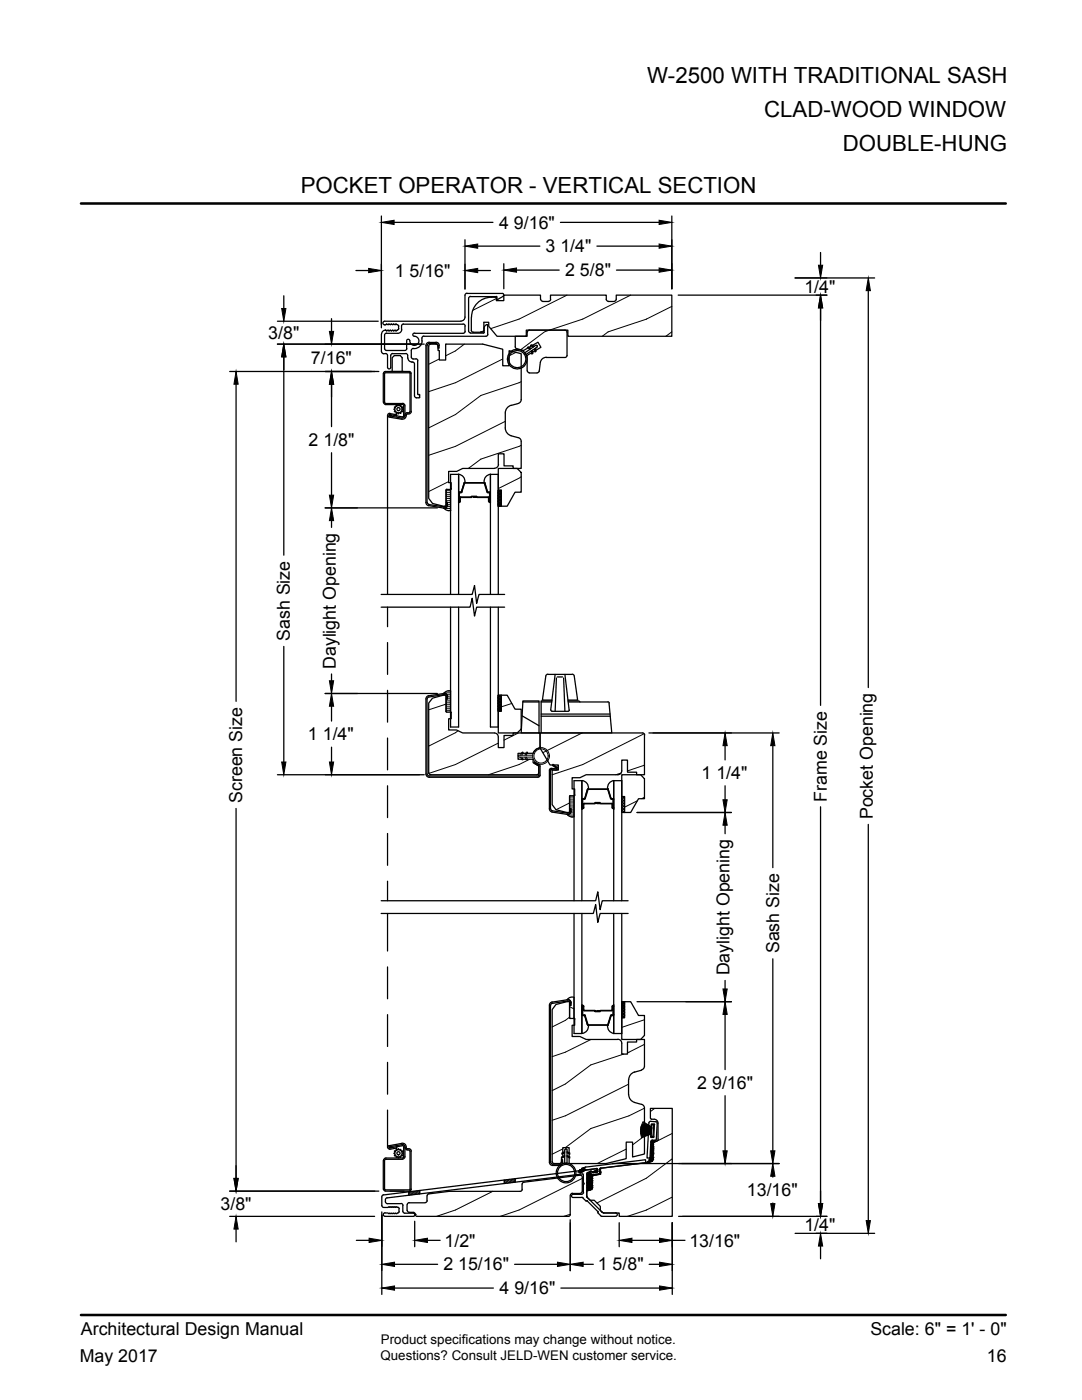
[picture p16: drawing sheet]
<svg xmlns="http://www.w3.org/2000/svg" width="216mm" height="279mm" viewBox="0 0 216 279" stroke-linecap="round" stroke-linejoin="round" font-family="sans-serif">
<defs><g id="words">
<g font-size="4.4">
<text x="129.1" y="16.7">W-2500 WITH TRADITIONAL SASH</text>
<text x="152.5" y="23.3">CLAD-WOOD WINDOW</text>
<text x="168.2" y="30.1">DOUBLE-HUNG</text>
<text x="60" y="38.5">POCKET OPERATOR - VERTICAL SECTION</text>
</g>
<g font-size="3.5">
<text x="99.6" y="45.6">4 9/16&quot;</text>
<text x="108.9" y="50.4">3 1/4&quot;</text>
<text x="78.8" y="55.2">1 5/16&quot;</text>
<text x="112.8" y="55.1">2 5/8&quot;</text>
<text x="160.5" y="58.4">1/4&quot;</text>
<text x="53.5" y="67.7">3/8&quot;</text>
<text x="62" y="72.7">7/16&quot;</text>
<text x="61.6" y="89">2 1/8&quot;</text>
<text x="57.9" y="127.9" transform="rotate(-90 57.9 127.9)">Sash Size</text>
<text x="67" y="133.5" transform="rotate(-90 67 133.5)">Daylight Opening</text>
<text x="61.5" y="147.8">1 1/4&quot;</text>
<text x="140" y="155.5">1 1/4&quot;</text>
<text x="48.3" y="160.2" transform="rotate(-90 48.3 160.2)">Screen Size</text>
<text x="165" y="160" transform="rotate(-90 165 160)">Frame Size</text>
<text x="174.1" y="163.5" transform="rotate(-90 174.1 163.5)">Pocket Opening</text>
<text x="155.5" y="190.3" transform="rotate(-90 155.5 190.3)">Sash Size</text>
<text x="145.6" y="194.7" transform="rotate(-90 145.6 194.7)">Daylight Opening</text>
<text x="139.1" y="217.3">2 9/16&quot;</text>
<text x="149" y="238.7">13/16&quot;</text>
<text x="44" y="241.5">3/8&quot;</text>
<text x="160.5" y="245.7">1/4&quot;</text>
<text x="88.7" y="248.8">1/2&quot;</text>
<text x="137.6" y="248.8">13/16&quot;</text>
<text x="88.5" y="253.5">2 15/16&quot;</text>
<text x="119.3" y="253.5">1 5/8&quot;</text>
<text x="99.7" y="258.3">4 9/16&quot;</text>
<text x="16.2" y="266.5">Architectural Design Manual</text>
<text x="173.7" y="266.5">Scale: 6&quot; = 1' - 0&quot;</text>
<text x="15.9" y="271.8">May 2017</text>
<text x="196.9" y="271.8">16</text>
</g>
<g font-size="2.7">
<text x="76" y="268.2">Product specifications may change without notice.</text>
<text x="75.9" y="271.4">Questions? Consult JELD-WEN customer service.</text>
</g>
</g></defs>
<g fill="none" stroke="#000" stroke-width=".25">
<path d="M56.6 59v2.6M71 54h2.6M76.1 43.1v22.3M78.6 44.4h19.8M92.8 58.9v4.4a.78 .78 0 0 1-.8 .8M92.8 47.9v9.8M93.2 58.6h7.1M93.2 58.5l-.2 .1-.2 .3M93.9 59.2h5.1M93.9 59.2h-.2l-.2 .4v6.5l.4 .3M95.3 49.1h12.4M95.3 54h2.6"/>
<path d="M98 59.3h.7M98.1 59.3a4 4 0 0 0-4 4M98.7 59.3h.2l.2 .4M99 59.2l.2 .1M99 59.7v.3h1.5v-1.1h7.4v.8M99.1 59.7l.2 .1M99.1 59.3v.4M100.3 58.6l.2 .2-.1 .3M100.4 59.1l-1.1 .7M100.5 52.6v5M103.1 53.9h8.5M107.9 59.7l.2 .4h.2"/>
<path d="M109.8 59.7v-.8h11.2v.8M109.9 59.7l-.2 .4h-.2M111.8 44.4h19.7M119.1 49.1h12.4M121 59.7l.2 .4h.2M123 59.7v-.8h11.1v8.2h-20.8v-1.2h-8.3v1.2h-5.8l-1.7-2v-.8h-1v1.6M123 59.7l-.2 .4h-.2M123 53.9h8.5M134.1 43.1v14.5M135.3 58.9h29.7M158.7 55.5h15.8M163.7 50.4v2.5"/>
<path d="M173.3 58v79.2M45.8 74.1h29.8M47.1 76.7v63.3M55.4 64.1h20.1M55.4 68.7h29.3M56.6 71.2v39.6M66.2 63.6v2.5M66.2 76.7v8.4M76.1 66.7v3.5l.2 .3 .6 .1M76.5 74.5v5.8M76.7 74.5v5.8l.3 .2M76.7 69.5l.2 .4h.2h3.7h.2l.2-.4"/>
<path d="M76.7 64.8h.2M76.7 64.1h15.3M76.8 64.1a.36 .36 0 0 0-.4 .4 .36 .36 0 0 0 .4 .3M76.9 70.5l.2 .1 .2 .3M77 65.9l.2 .2 .1-.2M77 65.9h-.1a.78 .78 0 0 0-.8 .8M77 64.8l.2-.2 .1 .2M77.3 71v2.3a.32 .32 0 0 0 .3 .3 .32 .32 0 0 0 .4-.3v-2.3M77.4 65.9h.1M77.4 64.8h.1M77.5 65.9l.1 .2 .2-.2M77.5 64.8l.1-.2 .2 .2"/>
<path d="M77.8 65.9h.2M77.8 64.8h.2M77.9 74.1h2.7M77.9 65.9l.2 .2 .2-.2M77.9 64.8l.2-.2 .2 .2M78.3 74.1v-2.7l.4-.4h1.2l.3 .4v2.7M78.3 65.9h.1M78.3 64.8h.1M78.3 70.6h2.6M78.4 70.5l-.2 .1-.2 .3M78.4 65.9l.2 .2 .1-.2M78.4 64.8l.2-.2 .1 .2"/>
<path d="M78.8 65.9h.1M78.8 64.8h.1M78.9 65.9l.1 .2 .2-.2M78.9 64.8l.1-.2 .2 .2M79.2 64.8h.1M79.3 65.9h-.1M79.3 64.8l.3 .3M79.5 65.1v.5M79.6 65.6l-.3 .2M80.1 65.1v.7M80.2 65.7a.78 .78 0 0 1-.8 .8h-2.3l-.3 .2-.1 2.9M80.5 64.7h11.9"/>
<path d="M80.5 64.7h-.2l-.2 .4M80.9 70.5l.3 .1 .2 .3M81.1 68.2v1.4M81.4 71v.5M81.4 71.5a.78 .78 0 0 0 .8 .7M81.7 74.1l.3 .4M81.7 74.1h-4.8l-.4 .4M81.7 74.4h-4.9l-.1 .1M81.7 74.4l.2 .1M81.8 74.5v7.6M82 74.5v7.6M82.1 71.2l.2 .4h.7"/>
<path d="M82.2 72.3h.1M82.3 72.2l.2 .1 .2 .3M82.5 69.6h.2M82.5 69.5l-.2 .1-.2 .3v1.4M82.7 67.1a.94 .94 0 0 1 .9 1 .94 .94 0 0 1-1.1 .9 .94 .94 0 0 1-.8-1.2 .32 .32 0 0 0-.4-.1 .32 .32 0 0 0-.1 .4M82.7 79l.4 .4h.5l.2-.2M82.7 72.7v6.3M83 71.6l.2 .1 .2 .3M83.3 72v6.6l.2 .2M83.5 78.8h.1M83.6 78.7l.2 .2M83.7 78.9v.4"/>
<path d="M84.6 67.1h-.2l-.2 .4a1.61 1.61 0 0 1-1.5 2.1M85 69v31.3M85.2 69v31.3M85.6 68.6h1.4h.2l.2 .4M85.6 68.3h1.4M85.6 68.6h-.2l-.2 .4M85.6 68.3a.66 .66 0 0 0-.6 .7M85.9 68.7h1.1l.3 .2 .1 1h.3v2h1.2l.1-3.2h7.3l4 1v3.3h1.3v-3l2.4 .6v9.2a.78 .78 0 0 1-.6 .7l-1.4 .4M85.9 68.7h-.2l-.2 .4v30.4l.8 1 2.5 .5M87 68.3a.66 .66 0 0 1 .7 .7M87.4 69v.5h.2v-.5M92.4 66.5h-9.6a.32 .32 0 0 0-.4 .2 .32 .32 0 0 0 .3 .4"/>
<path d="M92.4 64.7h.2l.2 .4M92.8 65.1v1M92.8 66.1l-.2 .4h-.2M94.1 65.9l.1 .4h.3h1.7h.2l.2-.4M94.1 63.3v2.6M96.6 66.3l-.1 .2h-2.6M97.2 64.8l.1 .1v1.8M97.2 64.8a.78 .78 0 0 0-.6 .7v.9M97.4 66.7l-.2 .4h-.2h-12.4M102.8 69.2l.3 .4 1.4 .3 2.8-1.6 .6 1-2.7 1.6v3.1M102.8 69.2v-2.1h2.4v-.8l.2-.4h7.3h.2l.2 .4v4.7M105.2 74l.2 .3 .2 .1"/>
<path d="M105.6 74.4h1.6M106 69.5l-.6-.3-.2 .2 .6 .3M106.2 69.9l.1 .6-.2 .2-.1-.7M106.6 69.1l-.5-.3-.2 .1 .5 .4M106.9 69.5l.1 .6-.2 .1-.1-.6M107.1 69l.1 .1M107.2 69l-.1 .3-2.2 1.5M107.2 69l-.3-.1-2.2 1.5M107.6 74l-.4 .4M107.8 72.4l-.2 1.7M108.3 60.2h1.2M109 71.3a1.21 1.21 0 0 0-1.2 1"/>
<path d="M113.1 70.9l-.2 .4h-.2h-3.7M121.4 60.2h1.1M163.7 61.4v79.4M66.2 90.4v8.4M76.5 80.3l.3 .4h.2M77 80.5h3.3l.3 .1 .2 .4M77 80.7h3.3M77.3 82.9v35.7M77.7 83l2.5 .5M77.7 82.7l2.6 .5 .3-.3M77.7 82.7l-.1 .1 .1 .1M78 83v-.2v.2"/>
<path d="M78.8 81.6h-.2l.2 .2-.1 .3h.2M78.8 81.4v.2M78.9 82.1l.2 .4 .1-.2 .3 .3 .1-.2M78.9 81.3h-.2l.1 .1M79.1 81.1l-.2 .1M79.1 82.8v.2v-.2l-1.5-.3a.36 .36 0 0 0-.2 .4 .36 .36 0 0 0 .3 .3M79.2 81l-.1-.1v.2M79.4 81v-.2l.2 .2M79.4 80.9l-.2 .1M79.6 80.9l.2 .1M79.8 81l.2-.1v.2M79.8 82.3l-.2 .1"/>
<path d="M80 81.1l.1 .1M80.1 81.3h.2l-.1 .1M80.1 82.1l-.1 .1v.3l-.2-.1M80.2 82l.1 .1h-.2M80.2 81.4v.2M80.2 81.6h.2l-.2 .2M80.2 81.7v.2M80.3 80.7l.3 .3M80.5 81v1.9M80.8 82.9a.49 .49 0 0 1-.6 .5M80.8 81v1.9M81 82.9h.1"/>
<path d="M81.1 82.9l-.2 .4-.5 .4-2.8-.5M81.2 82.4h.4M81.3 82.4l-.4 .2-.1 .2M81.6 82.6l-.5 .1v.1M81.8 82.1l-.2 .3M82.1 82.1l-.1 .3-.4 .2M89 97.8v2.5h.3v.5v-.5h-.3v.5zM89.1 97.7h.8M89.2 97.6l-.2 .2M90.1 97.5l-.2 .2M91.5 94.6a1.46 1.46 0 0 1 1.3 1.7M91.7 98.4h.3"/>
<path d="M91.7 98.3v1.8l.1-.8 .1-.1M91.9 99.2h2.1l.1-.2h1l-.9 .1-.1 .2h-2.2M91.9 99.3l-.1 .8-.1 .1M92.1 98.2l-.5 .2v1.7l.1 .1M92.2 98.2l-.2 .1M92.6 96.4l-.5 1.8M92.7 96.3h3.9M92.7 96.4h3.9M92.8 96.4l-.7 1.8M92.8 96.3l-.2 .1M96.6 96.4h.1M96.6 96.4l.6 1.8"/>
<path d="M96.8 96.4l.5 1.8 .5 .2M97.2 98.2l.2 .1M97.4 98.4h.3v1.7M97.4 99.2l-2.9-.1v.1l2.9 .1M97.5 99.3h.1M97.5 99.2l.1 .1v.8h.1M97.5 99.4v.7M97.7 98.3v.1M97.8 98.4v1.7v-1.7M97.9 94.6a1.32 1.32 0 0 0-1.2 1.7l.1 .1M98.7 93.5h-6.4l-1.2 .6h-1.6v2.2h.5v1.3M99.4 93.5h3.8l.8 .8v3.9h-1.2l-1.6 2.8h-1.2v-3.2h-.6z"/>
<path d="M99.4 97.8h.6v3.2h-.6zM99.4 98.3l.6 .6M99.4 99.4l.6 .6M99.4 98.9l.6 .6M99.5 92.7a.78 .78 0 0 1-.8 .7M99.6 97.8l.4 .5M100 97.8l-.6 .6M100 98.4l-.6 .6M100 98.9l-.6 .6M100 99.5l-.6 .6M100.8 85.4a1.59 1.59 0 0 0 1.2 1.6M100.8 82.4v3"/>
<path d="M102 87l1.4 .3a.78 .78 0 0 1 .6 .8v5.4h-1.6v-.5h-1.8v-2.4h-1.2v2.1M102 80.9a1.59 1.59 0 0 0-1.2 1.5M64.9 101.4h22.4M66.2 103.9v1.4M76.1 118.6h18.1l.5-1.7 .4 3.5 .5-1.8h5.1M85 100.3a.66 .66 0 0 0 .5 .6M85.2 100.2l.4 .4M85.5 100.7l3.1 .4h.3l.2-.4-.3 .3M88.6 101.4a1.25 1.25 0 0 0 1.3 .5M89.3 100.7l-.1 .4-.5 .3-3.2-.5M89.9 118.6v-23.9h1.6v23.9M91.7 100.2l-.2 .1"/>
<path d="M97.5 100.1l.2 .1M97.7 100.2l.2 .1M97.8 100.1l-.1 .1M97.9 118.6v-23.9h1.5v23.9M99.4 101v-3.2v3.2M99.4 100.6l.5 .4M99.4 100l.6 .6M100 100.1l-.6 .5M100 100.6l-.4 .4M56.6 129v23.1M64.9 138.4h22.4M66.2 134.5v1.4"/>
<path d="M76.1 121.2h17.7l.4-1.8 .5 3.6 .4-1.8h5.6M77.3 121.2v3.9M77.3 128.2v6.4M77.3 137.8v6.3M85 139.5v15a.66 .66 0 0 0 .6 .6M85.2 139.5v15M85.5 138.8a.66 .66 0 0 0-.5 .7M85.6 139.1l-.4 .4M88.5 138.4l-3 .5M88.6 138.4l.5 .1 .2 .5M88.8 138.7l-2.5 .6-.8 1v13.9M88.8 138.7l.3 .3"/>
<path d="M89 139v3v-2.5h.3v-.5v.5h-.3v-.5M89.1 139l-.2-.3-.3-.1-3.1 .5M89.9 121.2v23.9h1.6v-23.9M89.9 137.9a1.25 1.25 0 0 0-1.3 .5M97.9 121.2v23.9h1.5v-23.9M99.4 138.7h.6v3.2h-.6zM99.4 139.2l.6 .6M99.4 139.8l.6 .5M99.6 138.7l.4 .5M100 138.7l-.6 .6M100 138.7h1.2l1.6 2.8h1.2v4l-.8 .8h-3.8v-4.4h.6zM100 139.3l-.6 .6"/>
<path d="M100 139.8l-.6 .6M104.3 139.9h3.3v6.4h-3.6zM108.9 134.9l-.7 4.8h1.9M109.3 134.6h4.9M109.3 134.5l-.4 .4M110.1 139.9h-2.1v6.4h14.1l-.6-6M110.8 134.6l-.9 7.1M111 135.3l-.2 6.7M111.2 135.1h1.1M112.5 135.3l.2 6.7M112.7 134.6l.9 7.1-.2 .2M113.4 139.9h2.1l.2 .2"/>
<path d="M114.2 134.5l.4 .4M114.6 134.9l.7 4.8h-1.9M55.4 154.6h29.3M66.2 140.9v3M66.2 149.1v3M77.3 147.3v6.3M77.3 156.8v6.4M85.2 154.5l.1 .2 .3 .2M85.5 154.2l.1 .2 .3 .2M85.6 155.1h21.8M89 142l.2 .1h.7M89.9 142.1l.2 .1"/>
<path d="M90 142.3v1.1h-.5v2.3h1.6l1.2 .6h6.3a.78 .78 0 0 1 .8 .8v2.1h1.2v-2.4h1.8v-.5h5.4v2.7M99.4 141.9v-3.2v3.2M99.4 141.4l.5 .5M99.4 140.9l.6 .5M99.4 140.3l.6 .6M100 140.4l-.6 .6M100 141l-.6 .5M100 141.5l-.4 .4M104.2 142.8l3.4 2M104.3 140.1h3.3M106.4 150.3h-3v1.2h3v.7l1.1 .7v.2M107.5 152.8l.1 .1"/>
<path d="M107.5 149.3a1.59 1.59 0 0 0-1.1 1M107.5 154.2l-.2 .4h-.2h-21.2M107.5 152.9v1.8M107.6 152.6l-1-.5-.1 .2 1 .5M107.6 154.7l-.2 .2h-21.8M107.6 152.6l.2 .3M107.8 152.9v1.8l-.4 .4M107.8 149l-.3 .4M108 140.1h2.1M108 142.5h13.7M108 142.9h13.8M109.6 153.7v7.7a.66 .66 0 0 0 .6 .7"/>
<path d="M109.8 153.7v7.7M109.9 141.7l.2 .2M110 153.6l.9 .1M110 153.6l-.2 .1M110 153.3l1 .1M110 153.3l-.3 .1-.1 .3M110.1 142h3.3M111.2 153.1l-.9-.6-.1 .3 .9 .5-.1 .1M111.2 153.1l.1 .3-.3 .2M113.4 140.1h7.9l.3 .2M113.7 158.9v3v-.5h.2v.5v-.5h-.2zM114.5 158.8h-.7l-.1 .1"/>
<path d="M116.1 155.8h-1.6v24M116.1 155.8v24M116.1 155.8a1.46 1.46 0 0 1 1.3 1.6M116.3 159.5v1.7M116.3 159.4v.1M116.7 159.3l-.5 .2M116.8 159.3l-.5 .2M117.2 157.5l-.5 1.8M117.3 157.6l-.5 1.8M117.4 157.5h3.8M117.4 157.5h-.1M117.4 157.4l-.1 .1"/>
<path d="M121.2 157.5h.1M121.2 157.4l.8 2M121.3 157.6l.5 1.8M121.8 159.3l.2 .2M122 159.4h.3M122 159.5h.3M122.3 159.4l.1 .1M122.3 159.4l.2 .1M122.3 159.5v1.7M122.4 159.5v1.7v-1.7M122.5 155.8a1.46 1.46 0 0 0-1.3 1.6l-3.8 .1M124.1 154.6h3.7l.8 .8v4h-1.2l-1.6 2.8h-1.2v-3.2h-.5z"/>
<path d="M124.1 159h.5v3.2h-.5zM128.2 146.3h-20.4v3l2 3.4h1.6v1h-1.2v6.9l.7 1 2.5 .6M128.2 146.3h.2l.2 .4M128.6 146.7v7.9h-1.6v-.5h-1.8v-2.4h-1.1v2.2a.78 .78 0 0 1-.8 .7h-6.3l-1.3 .6h-1.5v2.3h.5v1.3h-.1M129.5 146.3h26M144.7 148.8v2.9M144.7 156.8v2.8M154.2 148.8v24.4M47.1 161.3v73.9M76.1 179.8h42.8l.4-1.8 .4 3.5 .5-1.7h5.1M77.3 166.3v6.4M77.3 175.9v3.9"/>
<path d="M109.9 161.4l.3 .4M110.1 162.1l3.1 .4M110.2 161.8l3 .5M113.2 162.5a1.25 1.25 0 0 0 1.3 .5M113.4 162.2l.3-.3-.1 .3-.4 .1M113.9 161.9l-.2 .5-.5 .1M116.2 161.2l.1 .1M116.3 161.2h.1M116.3 161.3l-.2 .2M116.4 161.2v-.7l.2-.2h2l.1-.1h1v.1h-.9l-.1 .1h-2.2v.8M116.5 161.2l-.2 .1M122.1 160.3h-3l3 .1"/>
<path d="M122.1 160.4l.1 .1M122.1 160.3l.1 .2v.7M122.1 160.5v.7M122.2 161.2l.1 .1M122.2 161.2h.2M122.3 161.3l.2 .2M122.5 161.2l-.2 .1M122.5 179.8v-24h1.6v24M127.1 162.2h18.9M144.7 164.7v1.7M163.7 161v79.2M173.3 164.5v79.1"/>
<path d="M76.1 182.3h42.3l.5-1.8 .4 3.6 .4-1.8h5.6M77.3 182.3v7.5M77.3 193v6.3M110.2 200a.66 .66 0 0 0-.6 .6v31.4M113.2 199.5l-3.1 .5M113.2 199.8l-3 .5M113.2 199.7l.4 .1 .1 .3-.3-.2M113.4 199.9l-2.5 .6-.7 1v30.3l.2 .4h.2M114.5 199a1.21 1.21 0 0 0-1.3 .5l.5 .1 .2 .5M114.5 182.3v24h1.6M116.1 182.3v24M122.5 182.3v24h1.6v-24"/>
<path d="M124.1 199.9h.5v3.2h-.5zM124.2 199.9l.4 .4M124.6 199.9h1.2l1.6 2.8h1.2v3.9l-.8 .8h-3.7v-4.3h.5zM124.6 199.9l-.5 .6M127.1 199.9h18.9M144.7 195.7v1.7M154.2 191.4v38.3M77.3 202.5v6.3M77.3 212v6.4M109.8 200.6v31.4M110.2 200.2l-.3 .4M113.7 200.2v2.9v-2.4h.2v-.5v.5h-.2z"/>
<path d="M113.7 203.1l.1 .2h.7M114.6 203.2l.1 .2v1.2h-.5v2.3h1.5l1.3 .5h6.3M116.1 200.6l.2 .1M116.2 202.5l.4 .2M116.3 200.7l.2 .1v.8M116.3 200.7l-.1 .1M116.4 201.6l-.1-.8v1.7l.3 .1M116.4 201.5l.2 .2M116.5 201.5l.1 .1M116.5 201.6h2.2l.1 .2h.9v.1h-1l-.1-.2h-2.1M116.6 202.6l.1 .1M116.6 202.5l.2 .2"/>
<path d="M116.7 202.7l.5 1.8M116.8 202.7l.6 1.8h3.8M117.3 204.5l.1 .1h3.8a1.46 1.46 0 0 0 1.3 1.7M117.4 204.6a1.46 1.46 0 0 1-1.3 1.7M121.3 204.5h-.1M121.8 202.7l-.5 1.8M121.9 202.7l-.7 1.9M122 202.7h.3M122 202.6h.3M122 202.5l-.2 .2M122 202.6l-.1 .1M122.1 201.6l-3 .2 3-.1"/>
<path d="M122.1 200.8l.1 .7M122.2 201.5l-.1 .2M122.3 200.7l.2 .1M122.3 200.7l-.1 .1M122.3 200.8v1.7M122.4 200.8h-.2v.8M122.4 202.5l-.1 .1M122.4 202.5v-1.7v1.7M122.5 202.5l-.2 .2M122.5 200.6l-.2 .1M123.3 207.4a.78 .78 0 0 1 .8 .8M124.1 208.2v2.2h1.1v-2.4h1.8v-.6h1.6v5.4a.78 .78 0 0 1-.6 .7"/>
<path d="M124.1 203.1v-3.2v3.2M124.1 200.3l.5 .6M124.1 202.6l.4 .5M124.1 202l.5 .6M124.1 201.5l.5 .5M124.1 200.9l.5 .6M124.6 200.4l-.5 .6M124.6 201l-.5 .6M124.6 201.6l-.5 .5M124.6 202.1l-.5 .6M124.6 202.7l-.4 .4M125.4 215.5v3"/>
<path d="M125.5 218.5a1.59 1.59 0 0 0 1.1 1.5M126.6 213.9a1.59 1.59 0 0 0-1.1 1.6M128 213.6l-1.4 .4M144.7 202.5v11M144.7 218.7v11M45.8 237.7h29.8M76.5 231.6v5.7M76.5 237.3l.4 .4M76.5 238.4l-.3 .4v1.8l.2 .3 1 .1 .2-.2 .2 .2 .2-.2 .2 .2 .2-.2 .2 .2 .2-.2 .1 .2 .2-.2 .3 .2M76.7 237.3l.2 .2h4.8l.2-.2M76.9 237.7h4.8M76.9 239.8l.1 .2 .3 .2"/>
<path d="M77 231.4h3.3M77 231.1l-.4 .3-.1 .2M77 231.3l-.3 .3v5.7M77.3 239l-.3 .2-.1 .6M77.3 221.5v7.5M77.6 228.7l2.8-.5 .5 .3 .2 .4M77.7 228.9l2.5-.5a.45 .45 0 0 1 .6 .5M77.7 228.6a.36 .36 0 0 0-.3 .4 .36 .36 0 0 0 .4 .3M77.7 228.9l-.1 .1 .1 .1M77.9 237.7h2.7M78 228.8v.3v-.3M78.8 230.1l-.2 .1 .2 .2"/>
<path d="M78.8 229.9v.2M78.9 230.5l-.2 .1h.2l.2 .4 .3-.1 .1 .2 .3-.3M78.9 229.8l-.2-.1 .2 .2M79.1 229.1v-.2v.2l-1.3 .3M79.2 229.5l-.2-.1-.1 .3M79.4 229.5v-.3l.2 .3M79.4 229.4l-.2 .1M79.6 229.4l.2 .1M79.8 229.5l.2-.1 .1 .3M80.1 229.8l.2-.1-.1 .2M80.1 230.6l-.1 .3h-.2M80.2 230.5l.1 .2-.2-.1"/>
<path d="M80.2 229.9v.2M80.2 230.1l.2 .1h-.2v.2M80.3 228.7l-2.6 .4M80.3 228.6l.3 .3M80.5 228.9v2M80.6 230.8l-.3 .3h-3.3M80.8 229l.1 .2 .4 .3M80.8 230.8l-.2 .5h-.3M80.8 228.9v2M81 228.9v.1M81.1 229v.2h.5M81.2 229.5h.4"/>
<path d="M81.6 237.8v.8M81.6 229.5l.2 .2M81.6 229.2l.4 .3 .1 .2M81.8 229.8v7.5M82 229.8v7.5M82.1 237.3l-.4 .4M83.8 237.6v.7M85.2 238.6v1M85.2 239.6l-.2 .3-.2 .1M85.6 238.2l-.4 .4M100.6 235.5v.7M102.8 235.2v.7"/>
<path d="M104.2 236.3v1.1M104.2 237.4l-.2 .3-.2 .1h-14.2l-4.1 .5M104.5 235.9l11.4-1.3 .3 .3v2.9l-.4 .3M104.6 235.9l-.4 .4M109.6 231.9a.66 .66 0 0 0 .7 .7M109.9 231.9l.2 .4h.2M110.6 232.2h1l.4-.2v-1.1h.3v-1.9h1.3v3.2M112 231.9l-.2 .4h-.2h-1.3M112 232v-.5h.3v.5M112.3 231.9a.66 .66 0 0 1-.7 .7h-1.3M112.7 230.6l-.6 .3v.2l.6-.3M112.7 229.8l-.6 .3v.2l.6-.2"/>
<path d="M112.7 229.5v2.6M112.9 229.3h.1M112.9 229.3l-.2 .2M113 229.3l.1 .2M113.1 230.6l.6 .3v.2l-.6-.3M113.1 229.8l.6 .3v.2l-.6-.2M113.1 229.5v2.6M113.8 238.6v3.8M114.2 238.2h1.6M114.2 238.1l-.2 .1-.2 .3M116.1 238.9l.3 .2M116.3 239.1l.8 .6"/>
<path d="M116.4 234.5l-.2-.2-39 4.8M116.4 234.5v1.6M116.4 236.4v1.6M116.4 236.1l.2 .1-.2 .2M116.4 237.9l-.2 .4-.2 .1h-1.7a.32 .32 0 0 0-.3 .3 .32 .32 0 0 0 .3 .3h1.8M116.6 233l-1 .6M116.8 232.9l-.2 .3 .3 .3M117.1 239.6l.1 .1M117.1 234.2v4.7l3.1 3M117.1 238.9l.7 .6h.8l1.2 1.3v.8l.4 .3M117.1 238.8l.1 .1M117.2 239.7l2.1 2.1"/>
<path d="M117.5 237.5h-.2l-.2 .4M117.9 233.7l-.8 .5M117.9 233.7l.2 .2M118.1 234.8v2.3a.49 .49 0 0 1-.6 .4M118.4 234l-.5-.3-.3 .2a.72 .72 0 0 0 .8 .5M119 233.5l-.9 .4M119.1 233.5v-.2l-.1-.1-42.5 5.3M119.2 233.4v.4M119.2 233.3l-.1-.1-2.2 .3M119.3 233.8l-.1 .1-.9 .1M119.6 234.4l-1.3 .1-.2 .2M119.7 233.9l-.3 .4-1 .1"/>
<path d="M119.7 233.4l.1 .8M119.8 234.2l-.1 .2M119.9 233.1l-.2 .2M119.9 233.1l-.3 .2 .1 .6M122.2 232.2h33.3M126.6 220l1.4 .4a.78 .78 0 0 1 .6 .7M127.8 225.4l2.2 .2M127.8 226l2.1-.1-2.1 .2M127.8 225.7h2.2M127.8 225.6l2.2 .1M127.8 225.5l2.2 .1M127.9 225.3l2.1 .3-2.2-.2"/>
<path d="M127.9 226.5l2-.3-2 .5M127.9 225.1l2.1 .4M127.9 225.2l2.1 .4M127.9 224.9l2.1 .5M127.9 225l2.1 .4M128 224.7l2 .5M128 224.8l2 .5M128 224.6l2 .6M128 224.5l2 .6M128.1 224.3l1.9 .8-1.9-.7M128.2 224l1.8 1M128.3 223.9l1.7 1"/>
<path d="M128.6 221.2v9.1l-2.4 .6v-3h-1.2v3.3l-4.1 1h-7.3M129.4 226.7l-.3 4.4h.6l.2-3.2M129.4 226.6l.2-.2 .3 .3M129.6 232l-9.7 1.1 8.9-1.1v-.5l-12 1.4M129.9 226.7l.1 .3 .5-.1M129.9 226.3l-1.9 .7M129.9 226.2l-1.9 .7M129.9 226.1l-2 .3M129.9 226l-2.1 .2M129.9 224.5v.1M130 225.9h-1.5M130 225.8l-2.2 .1"/>
<path d="M130 225.7l-2.2 .1M130.1 224.4l.4 .1-.2 2.3h-.4zM130.1 224.3l-.2 .1M130.1 224.3h.4M130.2 227.5l-.3 .3M130.2 227.6h.4M130.3 228.1v3.1M130.3 231.2a.78 .78 0 0 1-.7 .8M130.5 224.3l.1 .2M130.6 224.5l-.1 2.4M130.6 227.7l-.3 .4M130.8 223.8l.3 .4-.1 3.1"/>
<path d="M130.8 223.9l-1.1-.1-.2 .3v.6l.3 .1 .2-.2M131 227.7l-.4 .1M131 227.3l-.3 .3M131.3 224.1a1.09 1.09 0 0 0-1.4-.8l-.1-2.1h4.3v21.6h-10.5v-.7h-3.2h2.4M131.3 224.2v3.1M131.3 227.3l-.3 .4M154.2 234.8v.1M45.8 242.8h28.9M47.1 245.3v2.5M71.1 247.5h2.5M76.2 241.9v16.4M77.3 240.2h2.7h.2l.2 .4"/>
<path d="M78.7 257.1h19.8M78.7 252.3h8.6M79.4 240.9l.3 .3M79.6 241.2v.6M79.7 241.8l-.6 .4-.2-.1-.1 .1-.2-.1-.2 .1-.2-.1-.2 .1-.2-.1-.2 .1-.2-.1h-.6M80.4 240.6v1.1l.2 .4h1.9a.32 .32 0 0 1 .3 .3 .32 .32 0 0 1-.3 .4h-5.7a.36 .36 0 0 1-.3-.4 .36 .36 0 0 1 .3-.4M81.2 240.4v1.2M81.3 241.5l.2 .4a1.62 1.62 0 0 1 1.3 .2l.1 .3M81.6 240h3.2M81.7 240l-.4 .2v.2M82.7 243.7v5.1M82.8 242.4h.1"/>
<path d="M82.8 242.4l.1 .2 .3 .2M83.2 242.8h30.2M85.3 247.5h2.5M102.7 252.3h8.5M111.9 257.1h19.7M113.8 243.4v10.2M113.8 242.4l-.2 .3-.2 .1M116.4 252.3h2M119.3 241.9l.6 .7 .2 .2M119.3 241.7v.2M120.2 241.9l.2 .1M122.8 242a.36 .36 0 0 1 .4 .4 .36 .36 0 0 1-.4 .4h-2.7"/>
<path d="M123.6 244v4.8M126.1 247.5h5.5M129.5 252.3h2.1M134.1 244v14.3M134.1 247.5h2.6M135.4 242.8h29.6M154.2 240.1v.1M158.7 246.1h15.8M163.7 248.7v2.5"/>
<circle cx="103.2" cy="71.7" r="1.97"/>
<circle cx="103.2" cy="71.7" r="1.71"/>
<circle cx="79.5" cy="81.7" r=".32"/>
<circle cx="79.5" cy="230.2" r=".32"/>
<circle cx="113" cy="234.1" r="1.97"/>
<circle cx="113" cy="234.1" r="1.71"/>
</g>
<g fill="none" stroke="#000" stroke-width=".2">
<path d="M99 59.6l-4.7 2.3M113.1 58.9l-9.5 4.8-5.7 1.9M125.8 58.9l-9.5 4.8-7.6 2.5-4.8 3.6M87.7 71.6l-2.2 1.1M92.7 68.7l-1.8 1.3-2 1M96.5 66.1l-.7 .2M100.3 71.6l-9.4 4.8-5.4 1.8M102.9 70.3l-1.3 .7M104 76.2l-8 2.7-5.1 3.8-5.4 2.7M129 63.7l-7.6 2.5-1.2 .9M134.1 66.2l-1.2 .9M134.1 61.1l-5.1 2.6"/>
<path d="M89 97.9h.9M89 98.3h.9M89 98.7h.9M89 99.1h.9M89 99.5h.9M89 99.9h.9M89.5 96.1l-4 2M100.8 84.1l-9.9 5-5.4 1.8M104 95.1l-4.6 2.4M104 88.9l-8 2.7-2.5 1.9M88.6 101.5h1.3M89.2 101.1h.7"/>
<path d="M89.3 100.3h.6M89.3 100.7h.6M89.4 101.9h.3M88.6 138.3h1.3M89 139.9h.9M89.2 138.7h.7M89.3 139.1h.6M89.3 139.5h.6M89.4 137.9h.3M89 140.3h.9M89 140.6h.9M89 141.1h.9"/>
<path d="M89 141.4h.9M89 141.8h.9M89 140.5l-3.5 1.2M91.4 145.9l-.5 .3-5.4 2.7M99.4 148.3l-8.5 4.3-5.4 1.8M102.1 140.4l-2.1 .7M103.4 146.3l-2.8 1.4M103.6 150.7h2.7M103.6 151.1h2.7M103.6 150.7l-.2 .2 .2 .2M103.9 151.1l.2 .5M104.1 150.2l-.2 .5"/>
<path d="M104.1 151.1l.2 .4M104.2 150.1h.1l.1 .1-.3 .5M104.4 151.5l-.1 .1h-.1M104.8 151.1l.2 .5M105 150.2l-.2 .5M105 151.1l.2 .4M105.1 150.1h.1l.1 .1M105.2 150.3l-.2 .4M105.3 151.5l-.1 .1h-.1M105.7 151.5l-2.1 1.1-6.1 2M113.7 159.1h.8M113.7 159.5h.8"/>
<path d="M113.7 159.9h.8M116.1 146.3l-7.8 3.9M123.9 154.3l-1 .3M124.1 159.4l.5 .6M124.1 160l.5 .6M124.2 159l.4 .4M124.6 159.5l-.5 .6M124.6 159l-.5 .6M127.2 159.8l-2.6 1.3M128.5 146.4l-12.2 6.2-6.1 2M128.6 159.1l-.6 .3M128.6 152.7l-3.4 1.2"/>
<path d="M113.3 162.7h1.2M113.7 160.7h.8M113.7 161.1h.8M113.8 162.2h.7M113.9 161.5h.6M113.9 161.9h.6M114 163h.3M114.5 160.2h-.8l-2.8 1.4M124.1 160.6l.5 .5M124.1 161.1l.5 .6M124.1 161.7l.4 .5M124.6 161.8l-.4 .4"/>
<path d="M124.6 161.2l-.5 .6M124.6 160.7l-.5 .5M124.6 160.1l-.5 .6M113.7 203l-.9 .6-2.6 1.3M113.9 201l.6 .4M117.9 207.4l-5.1 2.6-2.6 .9M124.4 210.4l-6.5 2.1-5.1 3.8-2.6 1.3M125.4 216.4l-12.6 6.3-2.6 .9M128.6 208.4l-3.4 1.7M128.6 203.5l-4.5 1.5M81.9 237.8l-.3 .3M82.2 237.8l-.6 .6"/>
<path d="M82.5 237.8l-.8 .7M82.8 237.7l-.8 .8M83.1 237.7l-.7 .7M83.5 237.6l-.8 .8M83.8 237.6l-.8 .8M83.8 237.9l-.5 .5M83.8 238.2l-.2 .1M98.3 237.8l-7.4 3.7-3.8 1.3M100.8 235.5l-.2 .1M101.1 235.4l-.5 .5M101.4 235.4l-.8 .8M101.7 235.3l-.8 .8"/>
<path d="M102.1 235.3l-.9 .8M102.3 235.3l-.8 .8M102.7 235.3l-.8 .8M102.8 235.4l-.6 .6M102.8 235.7l-.3 .3M112.3 229.3l-2.1 1M112.8 229h.1M116.2 235.2l-12.6 6.3-3.8 1.3M117.1 234.4h.1M117.1 235.3h.1M117.1 236h.1M117.1 237h.1"/>
<path d="M117.1 235.9h.1M117.1 236.7h.1M117.1 235.2h.1M117.1 236.1h.1M117.1 236.6h.1M117.1 234.3h.1M117.1 234.6h.1M117.1 234.8h.1M117.1 235.1h.1M117.1 234.7h.1M117.1 236.4h.1M117.1 237.3h.1"/>
<path d="M117.1 235h.1M117.1 236.2h.1M117.1 237.2h.1M117.1 237.5h.1M117.2 235.6h.1M117.2 235.8h.1M117.2 236.1h.1M117.2 236.3h.1M117.2 236.5h.1M117.2 235.7h.1M117.2 236.7h.1M117.2 237.7h.1"/>
<path d="M117.2 234.5h.1M117.2 235h.1M117.2 237.5h.1M117.2 234.3h.1M117.2 236.8h.1M117.2 237h.1M117.2 237.3h.1M117.2 234.4h.1M117.2 234.7h.1M117.2 235.3h.1M117.2 234.8h.1M117.2 234h.1"/>
<path d="M117.2 236h.1M117.2 237.2h.1M117.3 234.2h.1M117.3 234.5h.1M117.3 234.7h.1M117.3 235h.1M117.3 235.2h.1M117.3 234h.1M117.3 237h.1M117.3 235.3h.1M117.3 236.1h.1M117.3 236.6h.1"/>
<path d="M117.3 237.3h.1M117.3 235.4h.1M117.3 235.7h.1M117.3 235.9h.1M117.3 236.2h.1M117.3 236.4h.1M117.3 236.7h.1M117.3 235.6h.1M117.3 236h.1M117.3 234.3h.1M117.3 236.9h.1M117.3 234.9h.1"/>
<path d="M117.3 236.3h.1M117.4 236.9h.1M117.4 237.2h.1M117.4 237.4h.1M117.4 234.3h.1M117.4 235.3h.1M117.4 236.3h.1M117.4 237.3h.1M117.4 235.1h.1M117.4 235.6h.1M117.4 236.4h.1M117.4 236.8h.1"/>
<path d="M117.4 234.1h.1M117.4 234h.1M117.4 235h.1M117.4 236h.1M117.4 234.6h.1M117.4 235.9h.1M117.5 234.6h.1M117.5 234.8h.1M117.5 235.1h.1M117.5 235.3h.1M117.5 235.6h.1M117.5 234.7h.1"/>
<path d="M117.5 236.3h.1M117.5 237h.1M117.5 237.3h.1M117.5 234.2h.1M117.5 235.4h.1M117.5 237.2h.1M117.5 234.1h.1M117.5 235h.1M117.5 235.5h.1M117.5 236h.1M117.5 236.4h.1M117.5 235.8h.1"/>
<path d="M117.5 236.1h.1M117.5 236.5h.1M117.5 236.8h.1M117.5 236.6h.1M117.5 235.9h.1M117.5 236.7h.1M117.5 236.9h.1M117.5 237.4h.1M117.5 234.3h.1M117.5 234.5h.1M117.5 237.5h.1M117.6 233.9h.1"/>
<path d="M117.6 234.2h.1M117.6 234h.1M117.6 235h.1M117.6 235.9h.1M117.6 235.7h.1M117.6 236.3h.1M117.6 237h.1M117.6 234.7h.1M117.6 235.2h.1M117.6 235.6h.1M117.6 236.1h.1M117.6 236.6h.1"/>
<path d="M117.6 234.5h.1M117.6 235.4h.1M117.6 234.6h.1M117.6 235.3h.1M117.6 236.5h.1M117.6 237.5h.1M117.7 235.7h.1M117.7 235.9h.1M117.7 236.2h.1M117.7 236.4h.1M117.7 236.7h.1M117.7 235h.1"/>
<path d="M117.7 235.6h.1M117.7 236.6h.1M117.7 236.9h.1M117.7 234.8h.1M117.7 235.3h.1M117.7 236.1h.1M117.7 237.3h.1M117.7 234.3h.1M117.7 237.2h.1M117.7 237.4h.1M117.7 236.3h.1M117.7 234.4h.1"/>
<path d="M117.7 235.8h.1M117.8 235h.1M117.8 235.9h.1M117.8 235.1h.1M117.8 236.9h.1M117.8 236.7h.1M117.8 237.2h.1M117.8 234.3h.1M117.8 234.6h.1M117.8 234.8h.1M117.8 235.3h.1M117.8 235.6h.1"/>
<path d="M117.8 236.3h.1M117.8 237.3h.1M117.8 236.4h.1M117.8 235.8h.1M117.8 236.1h.1M117.8 236.5h.1M117.8 236.8h.1M117.8 234.5h.1M117.8 234.9h.1M117.8 235.4h.1M117.9 237h.1M117.9 237.3h.1"/>
<path d="M117.9 234.6h.1M117.9 235.3h.1M117.9 235.6h.1M117.9 236.2h.1M117.9 237.2h.1M117.9 234.7h.1M117.9 235.4h.1M117.9 235.9h.1M117.9 236.7h.1M117.9 236.8h.1M117.9 234.5h.1M117.9 234.9h.1"/>
<path d="M117.9 236.6h.1M117.9 235h.1M118 234.7h.1M118 235h.1M118 235.2h.1M118 235.4h.1M118 235.7h.1M118 235.9h.1M118 236.9h.1M118 234.5h.1M118 236.3h.1M118 237h.1"/>
<path d="M118 234.6h.1M118 235.5h.1M118 236h.1M118 236.4h.1M118 236.2h.1M118 236.7h.1M118 237.2h.1M118 234.9h.1M118 235.6h.1M118 236.6h.1M118 235.3h.1M118 236.5h.1"/>
<path d="M118 237.4h.1M118.1 235.2h.1M118.1 236.2h.1M118.1 237.2h.1M118.1 234.8h.1M118.1 235.3h.1M118.1 236.1h.1M118.1 236.5h.1M118.1 234.9h.1M118.1 234.7h.1M118.1 235.6h.1M118.1 233.9h.1"/>
<path d="M118.1 234.6h.1M118.1 235.9h.1M118.1 236.9h.1M118.1 236.6h.1M118.1 237h.1M118.2 234.6h.1M118.2 234.5h.1M118.3 234.5h.1M118.3 233.9h.1M118.3 234h.1M118.4 234h.1M118.4 233.8h.1"/>
<path d="M118.4 233.9h.1M118.5 234.5h.1M118.6 234.5h.1M118.6 233.8h.1M118.6 233.9h.1M118.7 234.5h.1M118.7 233.8h.1M118.7 233.7h.1M118.7 234.4h.1M118.7 233.9h.1M118.8 233.8h.1M118.9 234.5h.1"/>
<path d="M118.9 233.7h.1M118.9 234.3h.1M118.9 233.9h.1M118.9 233.8h.1M119 233.7h.1M119 234.5h.1M119 233.8h.1M119.1 233.6h.1M119.1 233.7h.1M119.1 233.8h.1M119.2 233.7h.1M119.2 234.4h.1"/>
<path d="M119.2 233.4h.1M119.3 234.3h.1M119.4 234.4h.1M119.4 234.3h.1M119.5 234.3h.1M119.5 234.4h.1M119.6 234.4h.1M119.6 234.2h.1M119.6 233.7h.1M119.6 233.5h.1M119.7 233.4h.1M119.7 233.7h.1"/>
<path d="M119.7 234.3h.1M119.7 234h.1M119.7 233.8h.1M119.7 233.9h.1M119.8 234.1h.1M125 229.3l-5.8 2.9M128.6 226.7l-2.4 1.8M128.6 221.2l-3.1 1.5-7.6 2.5-5.1 3.8M129 231.9h.1M129.1 232h.1M129.1 231.8h.1M129.2 231.8h.1"/>
<path d="M129.2 232h.1M129.3 231.8h.1M129.4 231.7h.1M129.4 232h.1M129.4 231.8h.1M129.4 231.9h.1M129.5 231.7h.1M129.5 231.5h.1M129.5 231.3h.1M129.5 231.6h.1M129.5 231.8h.1M129.5 231.4h.1"/>
<path d="M129.6 231.3h.1M129.6 231.4h.1M129.6 231.8h.1M129.7 231.7h.1M129.7 231.5h.1M129.7 231.2h.1M129.7 231.4h.1M129.7 231.6h.1M129.7 230.7h.1M129.7 231.1h.1M129.8 229.4h.1M129.8 229.6h.1"/>
<path d="M129.8 231.1h.1M129.8 230.6h.1M129.8 231.2h.1M129.8 229.7h.1M129.8 230.2h.1M129.8 229.9h.1M129.8 230.1h.1M129.8 230.3h.1M129.8 230.9h.1M129.8 229.1h.1M129.8 229.8h.1M129.8 230.7h.1"/>
<path d="M129.8 231.7h.1M129.8 228.9h.1M129.8 231.4h.1M129.8 231.6h.1M129.9 231.3h.1M129.9 231.6h.1M129.9 231.8h.1M129.9 228.4h.1M129.9 229.4h.1M129.9 230.4h.1M129.9 231.4h.1M129.9 228.9h.1"/>
<path d="M129.9 229.7h.1M129.9 230.2h.1M129.9 230.9h.1M129.9 228h.1M129.9 227.8h.1M129.9 228.3h.1M129.9 228.1h.1M129.9 229.1h.1M129.9 227.9h.1M129.9 229.2h.1M129.9 230.5h.1M129.9 231.5h.1"/>
<path d="M129.9 229.8h.1M129.9 230.3h.1M129.9 230.8h.1M129.9 231.2h.1M129.9 228.5h.1M129.9 228.8h.1M129.9 229h.1M129.9 229.5h.1M129.9 230.1h.1M129.9 231h.1M129.9 228.7h.1M129.9 230h.1"/>
<path d="M129.9 231.7h.1M130 229.8h.1M130 230h.1M130 230.2h.1M130 230.5h.1M130 230.7h.1M130 231h.1M130 228.7h.1M130 229.7h.1M130 231.7h.1M130 228.2h.1M130 231.3h.1"/>
<path d="M130 231.8h.1M130 227.6h.1M130 228.1h.1M130 228.6h.1M130 229h.1M130 231.2h.1M130 231.5h.1M130 227.7h.1M130 228.4h.1M130 229.4h.1M130 230.3h.1M130 227.8h.1"/>
<path d="M130 228.3h.1M130 229.5h.1M130 230.8h.1M130 230.4h.1M130 230.9h.1M130 231.4h.1M130.1 227.6h.1M130.1 227.9h.1M130.1 228.1h.1M130.1 228.4h.1M130.1 229h.1M130.1 230.7h.1"/>
<path d="M130.1 231.4h.1M130.1 231.7h.1M130.1 229.5h.1M130.1 230.3h.1M130.1 230.8h.1M130.1 231.6h.1M130.1 230.4h.1M130.1 228.7h.1M130.1 228.9h.1M130.1 229.1h.1M130.1 229.4h.1M130.1 229.6h.1"/>
<path d="M130.1 227.7h.1M130.1 230h.1M130.1 231h.1M130.1 228.6h.1M130.1 229.8h.1M130.1 231.1h.1M130.2 229.8h.1M130.2 230.1h.1M130.2 230.3h.1M130.2 230.6h.1M130.2 230.9h.1M130.2 228.1h.1"/>
<path d="M130.2 228.7h.1M130.2 229h.1M130.2 229.7h.1M130.2 230h.1M130.2 230.7h.1M130.2 231h.1M130.2 228.6h.1M130.2 229.4h.1M130.2 229.9h.1M130.2 228.2h.1M130.2 229.2h.1M130.2 229.6h.1"/>
<path d="M130.2 231.1h.1M130.2 231.3h.1M130.2 228.4h.1M130.2 227.6h.1M130.2 228.9h.1M130.2 231.2h.1M130.2 231.5h.1M130.2 227.8h.1M130.2 228h.1M130.2 228.3h.1M130.2 228.5h.1M130.2 228.8h.1"/>
<path d="M130.2 231.4h.1M130.2 227.9h.1M130.3 229h.1M130.3 229.2h.1M130.3 229.5h.1M130.3 227.7h.1M130.3 229.3h.1M130.3 230h.1M130.3 230.3h.1M130.3 231h.1M130.3 227.9h.1M130.3 230.2h.1"/>
<path d="M130.3 228.8h.1M130.3 229.7h.1M130.3 228h.1M130.4 227.7h.1M130.4 227.6h.1M130.5 227.7h.1M130.5 227.8h.1M130.5 227.6h.1M130.6 227.8h.1M130.6 227.6h.1M130.6 227.7h.1M130.6 221.2l-.8 .6"/>
<path d="M130.7 227.6h.1M134.1 231.3l-5.1 3.8-9.9 5M134.1 231.3h.1M134.1 238.9l-5.1 2.6M134.1 226.2l-3.8 1.9M113.8 242.3l-1.3 .5M129 241.5l-3.8 1.3"/>
<circle cx="108" cy="150.9" r="1.67"/>
<circle cx="108" cy="150.9" r="1.42"/>
</g>
<g fill="#000" stroke="#000" stroke-width=".2">
<path d="M73.6 53.6l2.5 .4-2.5 .4zM76.1 44.4l2.5-.4v.8zM92.8 49.1l2.5-.4v.8zM92.8 54l2.5-.4v.8zM100.5 53.9l2.6-.4v.8zM131.5 44l2.6 .4-2.6 .4zM131.5 48.7l2.6 .4-2.6 .4zM131.5 53.5l2.6 .4-2.6 .4zM163.3 52.9h.9l-.5 2.6zM173.3 55.5l.4 2.5h-.9zM47.1 74.1l.4 2.6h-.8zM56.6 68.7l.5 2.5h-.9z"/>
<path d="M56.2 61.6h.9l-.5 2.5zM65.7 66.1h.9l-.4 2.6zM66.2 74.1l.4 2.6h-.9zM163.7 58.9l.5 2.5h-.9zM65.7 98.8h.9l-.4 2.6zM66.2 101.4l.4 2.5h-.9zM65.7 135.9h.9l-.4 2.5zM56.2 152.1h.9l-.5 2.5zM66.2 138.4l.4 2.5h-.9zM65.7 152.1h.9l-.4 2.5zM144.3 159.6h.8l-.4 2.6zM144.7 146.3l.4 2.5h-.8z"/>
<path d="M154.2 146.3l.4 2.5h-.8zM144.7 162.2l.4 2.5h-.8zM144.3 197.4h.8l-.4 2.5zM144.7 199.9l.4 2.6h-.8zM46.7 235.2h.8l-.4 2.5zM115.6 234h.3zM116.4 233.1h.2zM144.3 229.7h.8l-.4 2.5zM153.8 229.7h.8l-.4 2.5zM154.2 232.2l.4 2.6h-.8zM47.1 242.8l.4 2.5h-.8zM73.6 247.1l2.6 .4-2.6 .5z"/>
<path d="M76.2 257.1l2.5-.5v.9zM76.2 252.3l2.5-.4v.8zM82.7 247.5l2.6-.4v.9zM111.2 251.9l2.6 .4-2.6 .4zM113.8 252.3l2.6-.4v.8zM123.6 247.5l2.5-.4v.9zM131.6 256.6l2.5 .5-2.5 .4zM131.6 251.9l2.5 .4-2.5 .4zM131.6 247.1l2.5 .4-2.5 .5zM153.8 240.2h.8l-.4 2.6zM163.3 240.2h.9l-.5 2.6zM163.7 246.1l.5 2.6h-.9z"/>
<path d="M172.8 243.6h.9l-.4 2.5z"/>
<path d="M115.7 234h.2zM115.7 234h.1z"/>
<path d="M115.7 234h.2zM115.7 234h.2zM115.7 234h.2zM115.7 234h.2z"/>
<path d="M115.6 234h.3zM115.6 234h.3zM115.6 234h.3z"/>
<path d="M115.6 233.9h.4zM115.6 233.9l.3 .1z"/>
<path d="M115.6 233.9h.5zM115.6 233.9h.4z"/>
<path d="M115.6 233.9h.5zM115.6 233.9h.5z"/>
<path d="M115.5 233.8h.7zM115.5 233.8l.6 .1z"/>
<path d="M115.5 233.8h.8zM115.5 233.8h.7z"/>
<path d="M115.5 233.7h.9zM115.5 233.7l.8 .1z"/>
<path d="M115.5 233.7h.9zM115.5 233.7h.9z"/>
<path d="M116.4 233.1l.1 .1zM116.4 233.1l.1 .1h-.2z"/>
<path d="M116.3 233.2l.2 .1zM116.2 233.3h.3z"/>
<path d="M116.2 233.3h.3zM116.1 233.3h.4z"/>
<path d="M116.1 233.3l.5 .1zM116 233.4h.6z"/>
<path d="M115.6 233.7h.9zM115.6 233.7h.8z"/>
<path d="M116.4 233.1h.2zM116.4 233.1h.1z"/>
<path d="M116 233.4h.6zM115.9 233.4h.7z"/>
<path d="M115.6 233.6h1zM115.6 233.6l.9 .1z"/>
<path d="M115.9 233.4h.8zM115.9 233.4h.8z"/>
<path d="M115.9 233.4l.8 .1zM115.9 233.4l.8 .1z"/>
<path d="M115.6 233.6h1.1zM115.6 233.6h1z"/>
<path d="M115.8 233.5h.9zM115.8 233.5h.9z"/>
<path d="M115.6 233.6h1.1zM115.6 233.6h1.1z"/>
<path d="M115.8 233.5h1zM115.8 233.5h1z"/>
<path d="M115.7 233.5h1.1zM115.6 233.6h1.1z"/>
</g>
<path d="M16.2 40.6h184.5M16.2 262.4h184.5" fill="none" stroke="#000" stroke-width=".51"/>
<use href="#words"/>
</svg>
